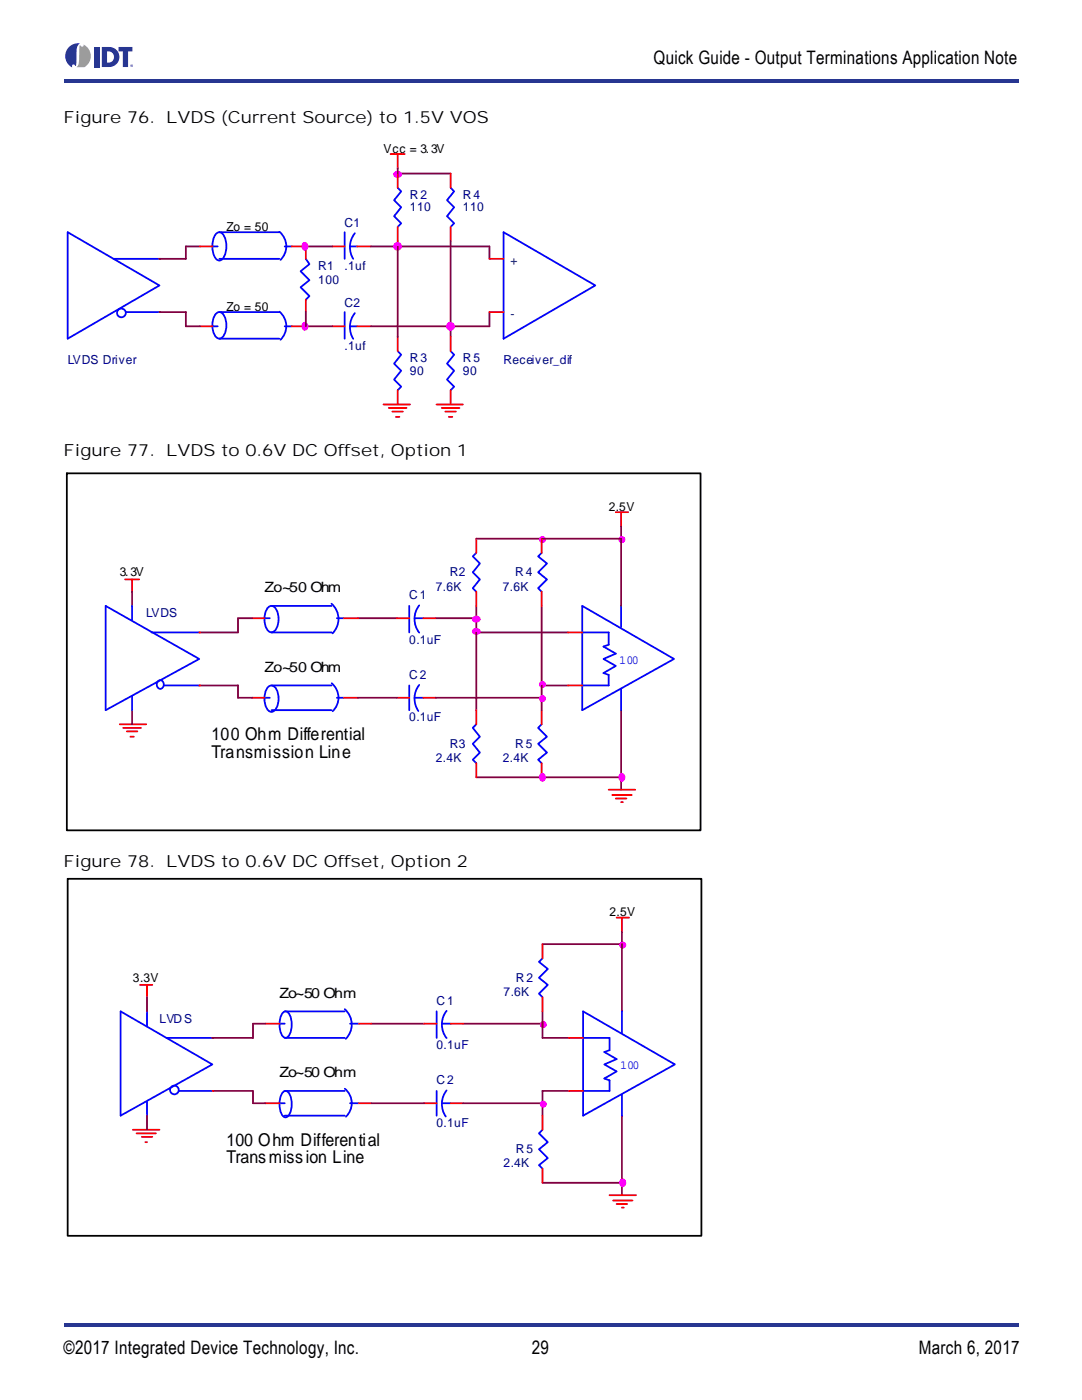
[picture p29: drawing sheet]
<svg xmlns="http://www.w3.org/2000/svg" width="216mm" height="279mm" viewBox="0 0 216 279" stroke-linecap="round" stroke-linejoin="round" font-family="sans-serif">
<defs><g id="words">
<g font-size="3.7">
<text x="130.4" y="12.9">Quick Guide - Output Terminations Application Note</text>
<text x="12.7" y="270.3">©2017 Integrated Device Technology, Inc.</text>
<text x="106.1" y="270.3">29</text>
<text x="183.4" y="270.3">March 6, 2017</text>
</g>
<g font-size="3.5">
<text x="42.2" y="147.7">100 Ohm Differential</text>
<text x="42.2" y="151.3">Transmission Line</text>
<text x="45.2" y="228.6">100 Ohm Differential</text>
<text x="45.2" y="232.2">Transmission Line</text>
</g>
<g font-size="3.3">
<text x="12.7" y="24.6">Figure 76. LVDS (Current Source) to 1.5V VOS</text>
<text x="12.7" y="91">Figure 77. LVDS to 0.6V DC Offset, Option 1</text>
<text x="12.7" y="173">Figure 78. LVDS to 0.6V DC Offset, Option 2</text>
</g>
<g font-size="2.8">
<text x="52.8" y="118.2">Zo~50 Ohm</text>
<text x="52.8" y="134">Zo~50 Ohm</text>
<text x="55.8" y="199.1">Zo~50 Ohm</text>
<text x="55.8" y="214.9">Zo~50 Ohm</text>
</g>
<g font-size="2.5">
<text x="76.5" y="30.5">Vcc = 3.3V</text>
<text x="45.2" y="46.1">Zo = 50</text>
<text x="45.2" y="62">Zo = 50</text>
<text x="121.5" y="102">2.5V</text>
<text x="23.9" y="115">3.3V</text>
<text x="121.6" y="182.9">2.5V</text>
<text x="26.5" y="195.9">3.3V</text>
</g>
<g font-size="2.5" fill="#000080">
<text x="81.8" y="39.7">R2</text>
<text x="92.4" y="39.7">R4</text>
<text x="68.8" y="45.4">C1</text>
<text x="81.8" y="42.2">110</text>
<text x="92.4" y="42.2">110</text>
<text x="63.5" y="53.9">R1</text>
<text x="68.8" y="53.9">.1uf</text>
<text x="63.5" y="56.7">100</text>
<text x="68.8" y="61.3">C2</text>
<text x="68.8" y="69.8">.1uf</text>
<text x="13.5" y="72.7">LVDS Driver</text>
<text x="81.8" y="72.3">R3</text>
<text x="81.8" y="74.8">90</text>
<text x="92.4" y="72.3">R5</text>
<text x="92.4" y="74.8">90</text>
<text x="100.5" y="72.7">Receiver_dif</text>
<text x="81.7" y="119.6">C1</text>
<text x="87" y="117.9">7.6K</text>
<text x="89.8" y="115">R2</text>
<text x="100.3" y="117.9">7.6K</text>
<text x="102.8" y="115">R4</text>
<text x="29.2" y="123.1">LVDS</text>
<text x="81.7" y="128.4">0.1uF</text>
<text x="81.7" y="135.5">C2</text>
<text x="81.7" y="144">0.1uF</text>
<text x="89.8" y="149.2">R3</text>
<text x="102.8" y="149.2">R5</text>
<text x="87" y="152.1">2.4K</text>
<text x="100.3" y="152.1">2.4K</text>
<text x="103" y="195.9">R2</text>
<text x="87.1" y="200.5">C1</text>
<text x="100.5" y="198.8">7.6K</text>
<text x="31.8" y="204.1">LVDS</text>
<text x="87.1" y="209.4">0.1uF</text>
<text x="87.1" y="216.4">C2</text>
<text x="87.1" y="224.9">0.1uF</text>
<text x="100.5" y="233">2.4K</text>
<text x="103" y="230.2">R5</text>
</g>
<g font-size="2.5" fill="#004080">
<text x="101.9" y="52.8">+</text>
<text x="101.9" y="63.5">-</text>
</g>
<g font-size="2.5" fill="#00f">
<text x="123.6" y="132.4">100</text>
<text x="123.7" y="213.3">100</text>
</g>
</g></defs>
<g fill="#273691">
<path d="M12.7 264h190.5v.7h-190.5z"/>
<path d="M12.7 15.9h190.5v.7h-190.5z"/>
</g>
<path d="M12.9 8.5h13.7v4.9h-13.7z" fill="#fff"/>
<g fill="#223392">
<path d="M18.8 9.4h1v4h-1z"/>
<path d="M23.7 9.4h2.7v.9h-.8v3.1h-1.1v-3.1h-.8z"/>
<path d="M14 9.2a2.54 2.54 0 0 1 2-.5 2.1 2.1 0 0 0-.7 2.2v.4a2.66 2.66 0 0 1-.3 1.9 .33 .33 0 0 0-.4-.3 .33 .33 0 0 0-.2 .5 2.47 2.47 0 0 1-.4-4.2z"/>
<path d="M21.4 10.3a1.15 1.15 0 0 1 1.3 1.1 1.15 1.15 0 0 1-1.3 1.1zM20.3 9.4v4a2.95 2.95 0 0 0 3.2-1 2 2 0 0 0-1.7-3z"/>
</g>
<path d="M15.9 9h.1a.33 .33 0 0 0 .4 .3 .33 .33 0 0 0 .3-.4 2.56 2.56 0 0 1 .1 4.5h-1.6l.3-.3 .2-.5z" fill="#949ca2"/>
<path d="M26 13.1a.27 .27 0 0 1 .5 0 .27 .27 0 0 1-.5 0zM26.1 13.1a.21 .21 0 0 0 .4 0 .21 .21 0 0 0-.4 0zM26.2 13h.2v.2l-.2-.1v.1z" fill="#223392"/>
<path d="M12.7 26.9h107.8v57.4h-107.8z" fill="#fff"/>
<path d="M37.1 49.2v2.5M79.4 48.1v1.1" fill="none" stroke="#800040" stroke-width=".35"/>
<g fill="none" stroke="#00f" stroke-width=".35">
<path d="M13.5 46.3l18.3 10.7-18.3 10.6zM22.6 51.7h9.2M25.1 62.3h6.7"/>
<circle cx="24.2" cy="62.5" r=".88"/>
</g>
<g fill="#f00">
<circle cx="31.8" cy="51.7" r=".18"/>
<circle cx="31.8" cy="62.3" r=".18"/>
</g>
<path d="M79.4 33.6v1h10.5M31.8 51.7h5.3M37.1 49.2h2.8M61 49.2h5.3M74.1 49.2h23.6v2.5M79.4 49.2v18M89.9 48.1v19.1M31.8 62.3h5.3v2.8h2.8M61 62.3v2.8h5.3M97.7 62.3v2.8h-23.6" fill="none" stroke="#800040" stroke-width=".35"/>
<g fill="#f0f" stroke="#f0f" stroke-width=".35">
<path d="M78.8 34.5a.62 .62 0 0 1 .9-.2 .62 .62 0 0 1 .1 .9 .62 .62 0 0 1-.8 .1 .62 .62 0 0 1-.2-.8z" fill-rule="evenodd"/>
<path d="M60.5 64.6a.62 .62 0 0 1 .8 .1 .62 .62 0 0 1-.1 .9 .51 .51 0 0 1-.6 .1 .51 .51 0 0 1-.3-.6z" fill-rule="evenodd"/>
<path d="M60.5 48.7a.62 .62 0 0 1 .8 .1 .62 .62 0 0 1-.1 .9 .51 .51 0 0 1-.6 .1 .51 .51 0 0 1-.3-.6z" fill-rule="evenodd"/>
<circle cx="79.3" cy="49.2" r=".7"/>
<circle cx="89.9" cy="65.1" r=".7"/>
</g>
<g fill="none" stroke="#00f" stroke-width=".35">
<path d="M79.4 37.5l.7 .7-1.5 1.8 1.5 1.4-1.5 1.7 1.5 1.5-.7 .7M89.9 37.5l.7 .7-1.4 1.8 1.4 1.4-1.4 1.7 1.4 1.5-.7 .7M42.4 49.2h1M43.1 46.7a.94 .94 0 0 1 1-.3 .94 .94 0 0 1 .7 .8 4.3 4.3 0 0 1-.7 4.7 1.01 1.01 0 0 1-1.3-.7 4.9 4.9 0 0 1 .3-4.5zM43.8 51.7h12M43.8 46.3h12M55.8 46.3a3.8 3.8 0 0 1 .2 5.6M56.8 49.2h1.4M61 51.7l.7 1-1.7 1.4 1.7 1.8-1.7 1.4 1.7 1.8-.7 .7M68.8 46.3v5.4M69.8 49.2h1.4M70.8 46.6a4.4 4.4 0 0 0-.3 5.1"/>
<path d="M100.5 46.3l18.3 10.7-18.3 10.6zM42.4 65.1h1M43.1 62.6a.96 .96 0 0 1 .9-.3 .96 .96 0 0 1 .8 .8 3.8 3.8 0 0 1-.7 4.4 1.03 1.03 0 0 1-1.3-.7 4.3 4.3 0 0 1 .3-4.2zM43.8 67.6h12M43.8 62.3h12M55.8 62.2a3.8 3.8 0 0 1 .2 5.6M56.8 65.1h1.4M68.8 62.3v5.3M69.8 65.1h1.4M70.8 62.5a4.5 4.5 0 0 0-.3 5.1M79.4 70.1l.7 .7-1.5 1.8 1.5 1.4-1.5 1.7 1.5 1.5-.7 .7M89.9 70.1l.7 .7-1.4 1.8 1.4 1.4-1.4 1.7 1.4 1.5-.7 .7"/>
</g>
<g fill="none" stroke="#f00" stroke-width=".35">
<path d="M77.9 30.7h2.9M79.4 30.7v2.9M79.4 34.6v2.9M89.9 34.6v2.9M39.9 49.2h2.5M58.2 49.2h2.8v2.5M61 59.8v2.5M66.3 49.2h2.5M71.2 49.2h2.9M79.4 45.3v2.8M89.9 45.3v2.8M97.7 51.7h2.8"/>
<path d="M39.9 65.1h2.5M58.2 65.1h2.8M66.3 65.1h2.5M71.2 65.1h2.9M79.4 67.2v2.9M79.4 77.9v2.8M89.9 67.2v2.9M89.9 77.9v2.8M97.7 62.3h2.8M76.5 80.7h5.3M77.6 81.4h3.5M78.3 82.1h2.1"/>
<path d="M79 83.2h.7M87.1 80.7h5.3M88.1 81.4h3.6M88.9 82.1h2.1M89.6 83.2h.7"/>
</g>
<path d="M12.7 93h128.8v74.1h-128.8z" fill="#fff"/>
<g fill="none" stroke="#00f" stroke-width=".35">
<path d="M95 110.3l-.7 .7 1.5 1.5-1.5 1.7 1.5 1.4-1.5 1.8 .7 .7M108.1 110.3l-.7 .7 1.7 1.5-1.7 1.7 1.7 1.4-1.7 1.8 .7 .7M21.1 120.9l18.7 10.6-18.7 10.2zM26.4 120.9v2.8M26.4 138.9v2.8M30.2 126.2h9.6M31.5 136a.79 .79 0 0 1 1.1 .1 .79 .79 0 0 1-.1 1.1 .79 .79 0 0 1-1.1-.1 .79 .79 0 0 1 .1-1.1zM32.7 136.8h7.1M52.8 123.4h1M52.8 139.3h1M53.5 121.3a.98 .98 0 0 1 .9-.4 .98 .98 0 0 1 .8 .8 3.8 3.8 0 0 1-.7 4.4 1.03 1.03 0 0 1-1.3-.7 4.3 4.3 0 0 1 .3-4.1zM53.5 137.2a.98 .98 0 0 1 .9-.4 .98 .98 0 0 1 .8 .8 3.8 3.8 0 0 1-.7 4.4 1.03 1.03 0 0 1-1.3-.7 4.3 4.3 0 0 1 .3-4.1z"/>
<path d="M54.2 120.9h12M54.2 126.2h12M54.2 136.8h12M66.1 120.5a4.1 4.1 0 0 1 .3 5.9M66.2 136.4a3.7 3.7 0 0 1 .2 5.5M67.2 123.4h1.4M67.2 139.3h1.4M81.7 120.9v5.3M81.7 136.8v4.9M82.7 123.4h1.8M82.7 139.3h1.8M83.7 120.8a4.4 4.4 0 0 0 0 5.5"/>
<path d="M83.7 136.7a4.4 4.4 0 0 0-.2 5.2M116.2 120.9l18.3 10.6-18.3 10.2zM116.2 126.2h5.3v2.5l-1.1 .3 2.5 1.4-2.5 1.1 2.5 1.4-2.5 1.4 1.1 .4v2.1h-5.3M123.9 120.9v4.3M123.9 137.5v4.2M54.2 141.7h12M95 144.5l-.7 .8 1.5 1.7-1.5 1.4 1.5 1.8-1.5 1.4 .7 .7M108.1 144.5l-.7 .8 1.7 1.7-1.7 1.4 1.7 1.8-1.7 1.4 .7 .7"/>
</g>
<g fill="none" stroke="#f00" stroke-width=".35">
<path d="M25 115.6h2.8M26.4 115.6v2.5M95 107.5v2.8M95 118.1v2.8M108.1 107.5v2.8M108.1 118.1v2.8M122.9 102.2h2.4M123.9 102.2v2.8M50.3 123.4h2.5M50.3 139.3h2.5M68.6 123.4h2.8M68.6 139.3h2.8"/>
<path d="M79.2 123.4h2.5M79.2 139.3h2.5M84.5 123.4h2.5M84.5 139.3h2.5M113.4 126.2h2.8M113.4 136.8h2.8M23.9 144.5h5.3M24.6 145.3h3.5M25.3 146h2.1M26 147h.7M95 141.7v2.8M95 152.3v2.8"/>
<path d="M108.1 141.7v2.8M108.1 152.3v2.8M121.5 157.6h5.2M122.2 158.7h3.8M122.9 159.4h2.1M123.9 160.1h.4"/>
</g>
<g fill="none" stroke="#800040" stroke-width=".35">
<path d="M26.4 118.1v2.8M123.9 105v2.5h-28.9M39.8 136.8h7.7v2.5M50.3 123.4h-2.8v2.8h-7.7M71.4 123.4h7.8M87 123.4h8M87 139.3h21.1M95 120.9v5.3M95 126.2h18.4M95 126.2v15.5M108.1 120.9v20.8M108.1 136.8h5.3"/>
<path d="M26.4 141.7v2.8M95 155.1h28.9M123.9 141.7v15.9"/>
</g>
<g fill="#f0f" stroke="#f0f" stroke-width=".35">
<path d="M94.5 125.6a.62 .62 0 0 1 .9-.1 .62 .62 0 0 1 .1 .9 .62 .62 0 0 1-.8 .1 .62 .62 0 0 1-.2-.9z" fill-rule="evenodd"/>
<path d="M123.7 154.6a.62 .62 0 0 1 .9 .2 .62 .62 0 0 1-.1 .8 .51 .51 0 0 1-.7 .1 .51 .51 0 0 1-.2-.6z" fill-rule="evenodd"/>
<path d="M107.9 154.6a.62 .62 0 0 1 .8 .2 .62 .62 0 0 1-.1 .8 .51 .51 0 0 1-.6 .1 .51 .51 0 0 1-.3-.6z" fill-rule="evenodd"/>
<path d="M94.5 123.2a.62 .62 0 0 1 .9-.1 .62 .62 0 0 1 .1 .8 .62 .62 0 0 1-.8 .2 .62 .62 0 0 1-.2-.9z" fill-rule="evenodd"/>
<circle cx="124.1" cy="107.7" r=".52"/>
<circle cx="108.2" cy="107.7" r=".52"/>
<circle cx="108.2" cy="136.6" r=".52"/>
<circle cx="108.2" cy="139.4" r=".52"/>
</g>
<path d="M13.3 94.5h126.5v71.2h-126.5z" fill="none" stroke="#000" stroke-width=".35"/>
<g fill="#f00">
<circle cx="39.8" cy="126.2" r=".18"/>
<circle cx="39.8" cy="136.8" r=".18"/>
</g>
<path d="M123.9 107.5v13.4M47.5 139.3h2.8M71.4 139.3h7.8" fill="none" stroke="#800040" stroke-width=".35"/>
<path d="M12.7 174.1h129v74h-129z" fill="#fff"/>
<path d="M108.2 188.4h15.9M42.4 217.7h8.1M50.5 204.3v2.8M108.2 201.8v2.5h-15.8M113.5 217.7h-5.3v5M50.5 220.2h2.4M124.1 236.1v2.4" fill="none" stroke="#800040" stroke-width=".35"/>
<g fill="none" stroke="#00f" stroke-width=".35">
<path d="M24.1 201.8l18.3 10.6-18.3 10.3zM29.3 201.8v2.9M29.3 219.8v2.9M33.2 207.1h9.2M35.7 217.7h6.7M56.4 218.1a.71 .71 0 0 1 1.2 0 4.3 4.3 0 0 1-.3 4.8 .87 .87 0 0 1-1.2-.7 4.9 4.9 0 0 1 .3-4.1zM56.8 217.7h12M68.8 217.3a3.7 3.7 0 0 1 .2 5.6M55.8 220.2h1M56.8 222.7h12M69.9 220.2h1.7"/>
<circle cx="34.8" cy="217.5" r=".87"/>
</g>
<path d="M27.9 196.6h2.5M29.3 196.6v2.4M26.5 225.5h5.3M27.2 226.2h3.9M28.3 226.9h2.1M29 227.9h.3M52.9 220.2h2.9M71.6 220.2h2.5" fill="none" stroke="#f00" stroke-width=".35"/>
<circle cx="108.4" cy="204.5" r=".52" fill="#f0f" stroke="#f0f" stroke-width=".35"/>
<g fill="#f00">
<circle cx="42.4" cy="207.1" r=".18"/>
<circle cx="42.4" cy="217.7" r=".18"/>
</g>
<path d="M29.3 199v2.8M124.1 186v15.8M42.4 207.1h8.1M50.5 204.3h2.4M50.5 217.7v2.5M74.1 204.3h10.5M108.2 204.3v2.8h5.3M29.3 222.7v2.8M74.1 220.2h10.5M92.4 220.2h15.8M124.1 222.7v13.4h-15.9" fill="none" stroke="#800040" stroke-width=".35"/>
<g fill="none" stroke="#f00" stroke-width=".35">
<path d="M108.2 188.4v2.9M108.2 199v2.8M123 183.1h2.5M124.1 183.1v2.9M52.9 204.3h2.9M71.6 204.3h2.5M84.6 204.3h2.5M89.9 204.3h2.5M113.5 207.1h2.9M113.5 217.7h2.9M84.6 220.2h2.5M89.9 220.2h2.5"/>
<path d="M108.2 222.7v2.8M108.2 233.2v2.9M121.6 238.5h5.3M122.3 239.6h3.9M123 240.3h2.2M124.1 241h.4"/>
</g>
<g fill="#f0f" stroke="#f0f" stroke-width=".35">
<path d="M123.9 235.6a.62 .62 0 0 1 .8 .1 .62 .62 0 0 1-.1 .8 .51 .51 0 0 1-.6 .2 .51 .51 0 0 1-.3-.6z" fill-rule="evenodd"/>
<circle cx="124.3" cy="188.6" r=".52"/>
<circle cx="108.4" cy="220.4" r=".52"/>
</g>
<g fill="none" stroke="#00f" stroke-width=".35">
<path d="M108.2 191.3l-.7 .7 1.8 1.4-1.8 1.7 1.8 1.5-1.8 1.7 .7 .7M55.8 204.3h1M56.4 202.2a.71 .71 0 0 1 1.2 0 4.3 4.3 0 0 1-.3 4.8 .87 .87 0 0 1-1.2-.7 4.9 4.9 0 0 1 .3-4.1zM56.8 201.8h12M56.8 207.1h12M68.8 201.4a4.1 4.1 0 0 1 .2 5.9M69.9 204.3h1.7M87.1 201.8v5.3M87.1 217.7v5M88.2 204.3h1.7M89.1 217.6a4.4 4.4 0 0 0-.2 5.2M89.1 201.7a4.4 4.4 0 0 0 0 5.5"/>
<path d="M116.4 201.8l18.3 10.6-18.3 10.3zM116.4 207.1h5.2v2.5l-1 .4 2.4 1.4-2.4 1 2.4 1.4-2.4 1.4 1 .4v2.1h-5.2M124.1 201.8v4.3M124.1 218.4v4.3M88.2 220.2h1.7M108.2 225.5l-.7 .7 1.8 1.7-1.8 1.5 1.8 1.7-1.8 1.4 .7 .7"/>
</g>
<path d="M13.5 175.4h126.5v71.2h-126.5z" fill="none" stroke="#000" stroke-width=".35"/>
<use href="#words"/>
</svg>
